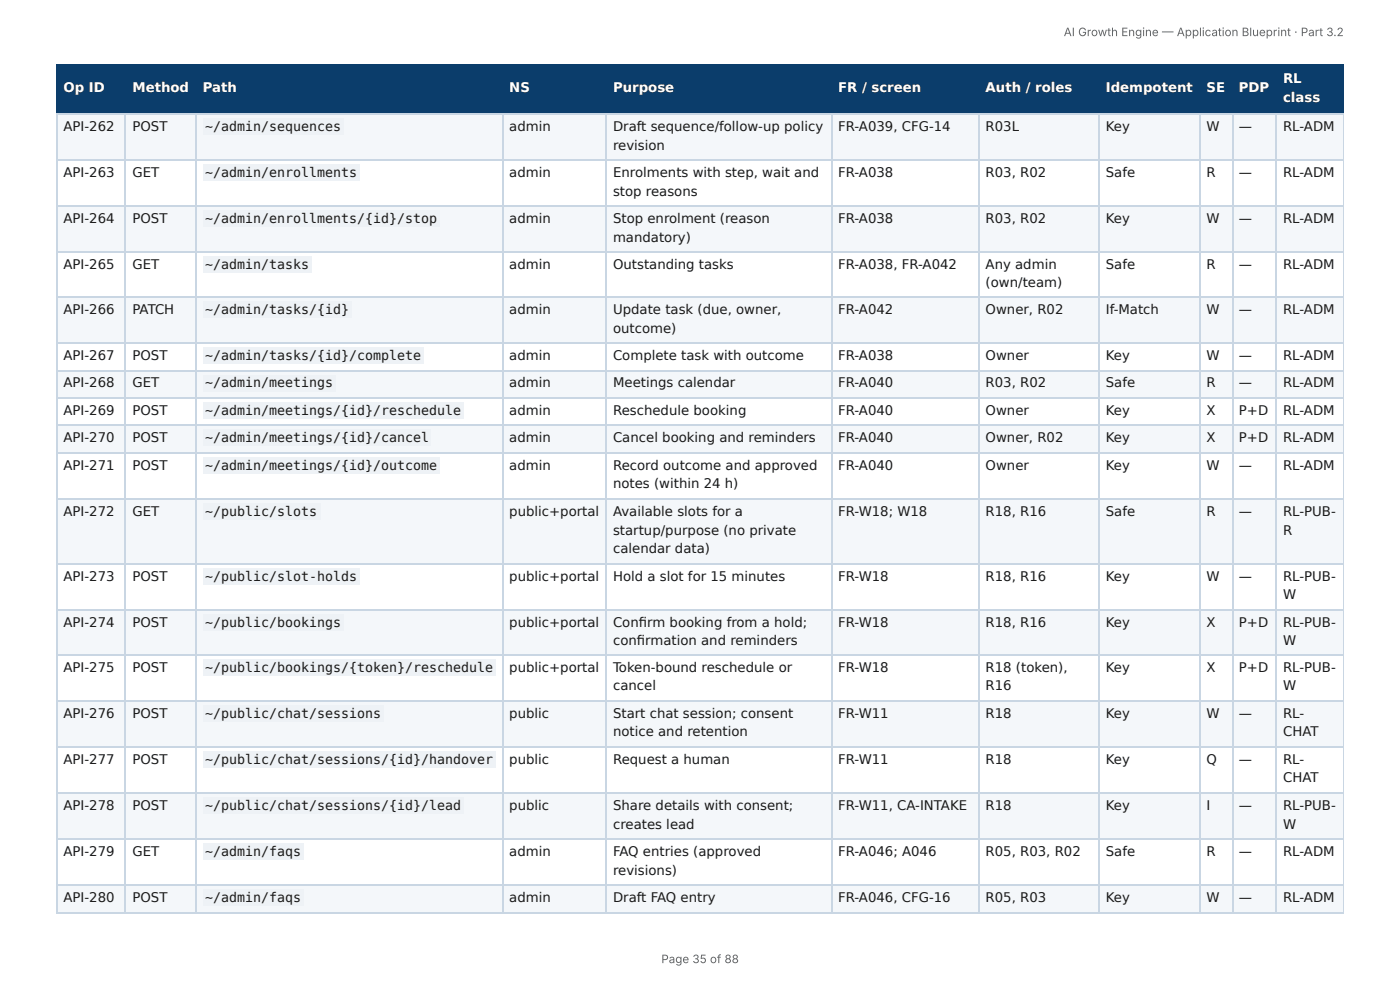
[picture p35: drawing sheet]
<svg xmlns="http://www.w3.org/2000/svg" width="297mm" height="210mm" viewBox="0 0 297 210" stroke-linecap="round" stroke-linejoin="round" font-family="sans-serif">
<defs><g id="words">
<g font-size="2.8" fill="#fff">
<text x="272.5" y="17.7">RL</text>
<text x="13.5" y="19.6">Op ID</text>
<text x="28.1" y="19.6">Method</text>
<text x="43.1" y="19.6">Path</text>
<text x="108.2" y="19.6">NS</text>
<text x="130.2" y="19.6">Purpose</text>
<text x="178" y="19.6">FR / screen</text>
<text x="209.3" y="19.6">Auth / roles</text>
<text x="234.9" y="19.6">Idempotent</text>
<text x="256.3" y="19.6">SE</text>
<text x="263.1" y="19.6">PDP</text>
<text x="272.5" y="21.7">class</text>
</g>
<g font-size="2.8" fill="#1a1a1a">
<text x="13.5" y="27.8">API-262</text>
<text x="28.1" y="27.8">POST</text>
<text x="43.6" y="27.8">~/admin/sequences</text>
<text x="108.2" y="27.8">admin</text>
<text x="130.2" y="27.8">Draft sequence/follow-up policy</text>
<text x="178" y="27.8">FR-A039, CFG-14</text>
<text x="209.3" y="27.8">R03L</text>
<text x="234.9" y="27.8">Key</text>
<text x="256.3" y="27.8">W</text>
<text x="263.1" y="27.8">—</text>
<text x="272.5" y="27.8">RL-ADM</text>
<text x="130.2" y="31.8">revision</text>
<text x="13.5" y="37.6">API-263</text>
<text x="28.1" y="37.6">GET</text>
<text x="43.6" y="37.6">~/admin/enrollments</text>
<text x="108.2" y="37.6">admin</text>
<text x="130.2" y="37.6">Enrolments with step, wait and</text>
<text x="130.2" y="41.5">stop reasons</text>
<text x="178" y="37.6">FR-A038</text>
<text x="209.3" y="37.6">R03, R02</text>
<text x="234.9" y="37.6">Safe</text>
<text x="256.3" y="37.6">R</text>
<text x="263.1" y="37.6">—</text>
<text x="272.5" y="37.6">RL-ADM</text>
<text x="13.5" y="47.4">API-264</text>
<text x="28.1" y="47.4">POST</text>
<text x="43.6" y="47.4">~/admin/enrollments/{id}/stop</text>
<text x="108.2" y="47.4">admin</text>
<text x="130.2" y="47.4">Stop enrolment (reason</text>
<text x="178" y="47.4">FR-A038</text>
<text x="209.3" y="47.4">R03, R02</text>
<text x="234.9" y="47.4">Key</text>
<text x="256.3" y="47.4">W</text>
<text x="263.1" y="47.4">—</text>
<text x="272.5" y="47.4">RL-ADM</text>
<text x="130.2" y="51.3">mandatory)</text>
<text x="13.5" y="57.2">API-265</text>
<text x="28.1" y="57.2">GET</text>
<text x="43.6" y="57.2">~/admin/tasks</text>
<text x="108.2" y="57.2">admin</text>
<text x="130.2" y="57.2">Outstanding tasks</text>
<text x="178" y="57.2">FR-A038, FR-A042</text>
<text x="209.3" y="57.2">Any admin</text>
<text x="234.9" y="57.2">Safe</text>
<text x="256.3" y="57.2">R</text>
<text x="263.1" y="57.2">—</text>
<text x="272.5" y="57.2">RL-ADM</text>
<text x="209.3" y="60.9">(own/team)</text>
<text x="13.5" y="66.7">API-266</text>
<text x="28.1" y="66.7">PATCH</text>
<text x="43.6" y="66.7">~/admin/tasks/{id}</text>
<text x="108.2" y="66.7">admin</text>
<text x="130.2" y="66.7">Update task (due, owner,</text>
<text x="130.2" y="70.6">outcome)</text>
<text x="178" y="66.7">FR-A042</text>
<text x="209.3" y="66.7">Owner, R02</text>
<text x="234.9" y="66.7">If-Match</text>
<text x="256.3" y="66.7">W</text>
<text x="263.1" y="66.7">—</text>
<text x="272.5" y="66.7">RL-ADM</text>
<text x="13.5" y="76.5">API-267</text>
<text x="28.1" y="76.5">POST</text>
<text x="43.6" y="76.5">~/admin/tasks/{id}/complete</text>
<text x="108.2" y="76.5">admin</text>
<text x="130.2" y="76.5">Complete task with outcome</text>
<text x="178" y="76.5">FR-A038</text>
<text x="209.3" y="76.5">Owner</text>
<text x="234.9" y="76.5">Key</text>
<text x="256.3" y="76.5">W</text>
<text x="263.1" y="76.5">—</text>
<text x="272.5" y="76.5">RL-ADM</text>
<text x="13.5" y="82.3">API-268</text>
<text x="28.1" y="82.3">GET</text>
<text x="43.6" y="82.3">~/admin/meetings</text>
<text x="108.2" y="82.3">admin</text>
<text x="130.2" y="82.3">Meetings calendar</text>
<text x="178" y="82.3">FR-A040</text>
<text x="209.3" y="82.3">R03, R02</text>
<text x="234.9" y="82.3">Safe</text>
<text x="256.3" y="82.3">R</text>
<text x="263.1" y="82.3">—</text>
<text x="272.5" y="82.3">RL-ADM</text>
<text x="13.5" y="88.1">API-269</text>
<text x="28.1" y="88.1">POST</text>
<text x="43.6" y="88.1">~/admin/meetings/{id}/reschedule</text>
<text x="108.2" y="88.1">admin</text>
<text x="130.2" y="88.1">Reschedule booking</text>
<text x="178" y="88.1">FR-A040</text>
<text x="209.3" y="88.1">Owner</text>
<text x="234.9" y="88.1">Key</text>
<text x="256.3" y="88.1">X</text>
<text x="263.1" y="88.1">P+D</text>
<text x="272.5" y="88.1">RL-ADM</text>
<text x="13.5" y="93.9">API-270</text>
<text x="28.1" y="93.9">POST</text>
<text x="43.6" y="93.9">~/admin/meetings/{id}/cancel</text>
<text x="108.2" y="93.9">admin</text>
<text x="130.2" y="93.9">Cancel booking and reminders</text>
<text x="178" y="93.9">FR-A040</text>
<text x="209.3" y="93.9">Owner, R02</text>
<text x="234.9" y="93.9">Key</text>
<text x="256.3" y="93.9">X</text>
<text x="263.1" y="93.9">P+D</text>
<text x="272.5" y="93.9">RL-ADM</text>
<text x="13.5" y="99.7">API-271</text>
<text x="28.1" y="99.7">POST</text>
<text x="43.6" y="99.7">~/admin/meetings/{id}/outcome</text>
<text x="108.2" y="99.7">admin</text>
<text x="130.2" y="99.7">Record outcome and approved</text>
<text x="178" y="99.7">FR-A040</text>
<text x="209.3" y="99.7">Owner</text>
<text x="234.9" y="99.7">Key</text>
<text x="256.3" y="99.7">W</text>
<text x="263.1" y="99.7">—</text>
<text x="272.5" y="99.7">RL-ADM</text>
<text x="130.2" y="103.7">notes (within 24 h)</text>
<text x="13.5" y="109.5">API-272</text>
<text x="28.1" y="109.5">GET</text>
<text x="43.6" y="109.5">~/public/slots</text>
<text x="108.2" y="109.5">public+portal</text>
<text x="130.2" y="109.5">Available slots for a</text>
<text x="130.2" y="113.5">startup/purpose (no private</text>
<text x="178" y="109.5">FR-W18; W18</text>
<text x="209.3" y="109.5">R18, R16</text>
<text x="234.9" y="109.5">Safe</text>
<text x="256.3" y="109.5">R</text>
<text x="263.1" y="109.5">—</text>
<text x="272.5" y="109.5">RL-PUB-</text>
<text x="272.5" y="113.5">R</text>
<text x="130.2" y="117.5">calendar data)</text>
<text x="13.5" y="123.3">API-273</text>
<text x="28.1" y="123.3">POST</text>
<text x="43.6" y="123.3">~/public/slot-holds</text>
<text x="108.2" y="123.3">public+portal</text>
<text x="130.2" y="123.3">Hold a slot for 15 minutes</text>
<text x="178" y="123.3">FR-W18</text>
<text x="209.3" y="123.3">R18, R16</text>
<text x="234.9" y="123.3">Key</text>
<text x="256.3" y="123.3">W</text>
<text x="263.1" y="123.3">—</text>
<text x="272.5" y="123.3">RL-PUB-</text>
<text x="272.5" y="127.3">W</text>
<text x="13.5" y="133.1">API-274</text>
<text x="28.1" y="133.1">POST</text>
<text x="43.6" y="133.1">~/public/bookings</text>
<text x="108.2" y="133.1">public+portal</text>
<text x="130.2" y="133.1">Confi rm booking from a hold;</text>
<text x="130.2" y="137.1">confi rmation and reminders</text>
<text x="178" y="133.1">FR-W18</text>
<text x="209.3" y="133.1">R18, R16</text>
<text x="234.9" y="133.1">Key</text>
<text x="256.3" y="133.1">X</text>
<text x="263.1" y="133.1">P+D</text>
<text x="272.5" y="133.1">RL-PUB-</text>
<text x="272.5" y="137.1">W</text>
<text x="13.5" y="142.6">API-275</text>
<text x="28.1" y="142.6">POST</text>
<text x="43.6" y="142.6">~/public/bookings/{token}/reschedule</text>
<text x="108.2" y="142.6">public+portal</text>
<text x="130.2" y="142.6">Token-bound reschedule or</text>
<text x="178" y="142.6">FR-W18</text>
<text x="209.3" y="142.6">R18 (token),</text>
<text x="234.9" y="142.6">Key</text>
<text x="256.3" y="142.6">X</text>
<text x="263.1" y="142.6">P+D</text>
<text x="272.5" y="142.6">RL-PUB-</text>
<text x="130.2" y="146.6">cancel</text>
<text x="209.3" y="146.6">R16</text>
<text x="272.5" y="146.6">W</text>
<text x="13.5" y="152.4">API-276</text>
<text x="28.1" y="152.4">POST</text>
<text x="43.6" y="152.4">~/public/chat/sessions</text>
<text x="108.2" y="152.4">public</text>
<text x="130.2" y="152.4">Start chat session; consent</text>
<text x="178" y="152.4">FR-W11</text>
<text x="209.3" y="152.4">R18</text>
<text x="234.9" y="152.4">Key</text>
<text x="256.3" y="152.4">W</text>
<text x="263.1" y="152.4">—</text>
<text x="272.5" y="152.4">RL-</text>
<text x="130.2" y="156.4">notice and retention</text>
<text x="272.5" y="156.4">CHAT</text>
<text x="13.5" y="162.2">API-277</text>
<text x="28.1" y="162.2">POST</text>
<text x="43.6" y="162.2">~/public/chat/sessions/{id}/handover</text>
<text x="108.2" y="162.2">public</text>
<text x="130.2" y="162.2">Request a human</text>
<text x="178" y="162.2">FR-W11</text>
<text x="209.3" y="162.2">R18</text>
<text x="234.9" y="162.2">Key</text>
<text x="256.3" y="162.2">Q</text>
<text x="263.1" y="162.2">—</text>
<text x="272.5" y="162.2">RL-</text>
<text x="272.5" y="166.2">CHAT</text>
<text x="13.5" y="172">API-278</text>
<text x="28.1" y="172">POST</text>
<text x="43.6" y="172">~/public/chat/sessions/{id}/lead</text>
<text x="108.2" y="172">public</text>
<text x="130.2" y="172">Share details with consent;</text>
<text x="178" y="172">FR-W11, CA-INTAKE</text>
<text x="209.3" y="172">R18</text>
<text x="234.9" y="172">Key</text>
<text x="256.3" y="172">I</text>
<text x="263.1" y="172">—</text>
<text x="272.5" y="172">RL-PUB-</text>
<text x="130.2" y="175.9">creates lead</text>
<text x="272.5" y="175.9">W</text>
<text x="13.5" y="181.8">API-279</text>
<text x="28.1" y="181.8">GET</text>
<text x="43.6" y="181.8">~/admin/faqs</text>
<text x="108.2" y="181.8">admin</text>
<text x="130.2" y="181.8">FAQ entries (approved</text>
<text x="130.2" y="185.7">revisions)</text>
<text x="178" y="181.8">FR-A046; A046</text>
<text x="209.3" y="181.8">R05, R03, R02</text>
<text x="234.9" y="181.8">Safe</text>
<text x="256.3" y="181.8">R</text>
<text x="263.1" y="181.8">—</text>
<text x="272.5" y="181.8">RL-ADM</text>
<text x="13.5" y="191.6">API-280</text>
<text x="28.1" y="191.6">POST</text>
<text x="43.6" y="191.6">~/admin/faqs</text>
<text x="108.2" y="191.6">admin</text>
<text x="130.2" y="191.6">Draft FAQ entry</text>
<text x="178" y="191.6">FR-A046, CFG-16</text>
<text x="209.3" y="191.6">R05, R03</text>
<text x="234.9" y="191.6">Key</text>
<text x="256.3" y="191.6">W</text>
<text x="263.1" y="191.6">—</text>
<text x="272.5" y="191.6">RL-ADM</text>
</g>
<g font-size="2.5" fill="#666">
<text x="225.9" y="7.7">AI Growth Engine — Application Blueprint · Part 3.2</text>
<text x="140.5" y="204.5">Page 35 of 88</text>
</g>
</g></defs>
<g fill="#0b3d6b">
<path d="M12.2 14h14.5v10.1h-14.5z"/>
<path d="M26.7 14h14.8v10.1h-14.8z"/>
<path d="M41.5 14h65.1v10.1h-65.1z"/>
<path d="M106.6 14h22.3v10.1h-22.3z"/>
<path d="M128.9 14h47.6v10.1h-47.6z"/>
<path d="M176.5 14h31.5v10.1h-31.5z"/>
<path d="M208 14h25.4v10.1h-25.4z"/>
<path d="M233.4 14h21.4v10.1h-21.4z"/>
<path d="M254.8 14h6.9v10.1h-6.9z"/>
<path d="M261.7 14h9.5v10.1h-9.5z"/>
<path d="M271.2 14h14.2v10.1h-14.2z"/>
</g>
<g fill="#f4f7fa">
<path d="M12.2 24.1h14.5v9.8h-14.5z"/>
<path d="M26.7 24.1h14.8v9.8h-14.8z"/>
<path d="M41.5 24.1h65.1v9.8h-65.1z"/>
<path d="M106.6 24.1h22.3v9.8h-22.3z"/>
<path d="M128.9 24.1h47.6v9.8h-47.6z"/>
<path d="M176.5 24.1h31.5v9.8h-31.5z"/>
<path d="M208 24.1h25.4v9.8h-25.4z"/>
<path d="M233.4 24.1h21.4v9.8h-21.4z"/>
<path d="M254.8 24.1h6.9v9.8h-6.9z"/>
<path d="M261.7 24.1h9.5v9.8h-9.5z"/>
<path d="M271.2 24.1h14.2v9.8h-14.2z"/>
<path d="M12.2 43.7h14.5v9.7h-14.5z"/>
<path d="M26.7 43.7h14.8v9.7h-14.8z"/>
<path d="M41.5 43.7h65.1v9.7h-65.1z"/>
<path d="M106.6 43.7h22.3v9.7h-22.3z"/>
<path d="M128.9 43.7h47.6v9.7h-47.6z"/>
<path d="M176.5 43.7h31.5v9.7h-31.5z"/>
<path d="M208 43.7h25.4v9.7h-25.4z"/>
<path d="M233.4 43.7h21.4v9.7h-21.4z"/>
<path d="M254.8 43.7h6.9v9.7h-6.9z"/>
<path d="M261.7 43.7h9.5v9.7h-9.5z"/>
<path d="M271.2 43.7h14.2v9.7h-14.2z"/>
<path d="M12.2 63.2h14.5v9.8h-14.5z"/>
<path d="M26.7 63.2h14.8v9.8h-14.8z"/>
<path d="M41.5 63.2h65.1v9.8h-65.1z"/>
<path d="M106.6 63.2h22.3v9.8h-22.3z"/>
<path d="M128.9 63.2h47.6v9.8h-47.6z"/>
<path d="M176.5 63.2h31.5v9.8h-31.5z"/>
<path d="M208 63.2h25.4v9.8h-25.4z"/>
<path d="M233.4 63.2h21.4v9.8h-21.4z"/>
<path d="M254.8 63.2h6.9v9.8h-6.9z"/>
<path d="M261.7 63.2h9.5v9.8h-9.5z"/>
<path d="M271.2 63.2h14.2v9.8h-14.2z"/>
<path d="M12.2 78.8h14.5v5.9h-14.5z"/>
<path d="M26.7 78.8h14.8v5.9h-14.8z"/>
<path d="M41.5 78.8h65.1v5.9h-65.1z"/>
<path d="M106.6 78.8h22.3v5.9h-22.3z"/>
<path d="M128.9 78.8h47.6v5.9h-47.6z"/>
<path d="M176.5 78.8h31.5v5.9h-31.5z"/>
<path d="M208 78.8h25.4v5.9h-25.4z"/>
<path d="M233.4 78.8h21.4v5.9h-21.4z"/>
<path d="M254.8 78.8h6.9v5.9h-6.9z"/>
<path d="M261.7 78.8h9.5v5.9h-9.5z"/>
<path d="M271.2 78.8h14.2v5.9h-14.2z"/>
<path d="M12.2 90.5h14.5v5.8h-14.5z"/>
<path d="M26.7 90.5h14.8v5.8h-14.8z"/>
<path d="M41.5 90.5h65.1v5.8h-65.1z"/>
<path d="M106.6 90.5h22.3v5.8h-22.3z"/>
<path d="M128.9 90.5h47.6v5.8h-47.6z"/>
<path d="M176.5 90.5h31.5v5.8h-31.5z"/>
<path d="M208 90.5h25.4v5.8h-25.4z"/>
<path d="M233.4 90.5h21.4v5.8h-21.4z"/>
<path d="M254.8 90.5h6.9v5.8h-6.9z"/>
<path d="M261.7 90.5h9.5v5.8h-9.5z"/>
<path d="M271.2 90.5h14.2v5.8h-14.2z"/>
<path d="M12.2 105.8h14.5v13.8h-14.5z"/>
<path d="M26.7 105.8h14.8v13.8h-14.8z"/>
<path d="M41.5 105.8h65.1v13.8h-65.1z"/>
<path d="M106.6 105.8h22.3v13.8h-22.3z"/>
<path d="M128.9 105.8h47.6v13.8h-47.6z"/>
<path d="M176.5 105.8h31.5v13.8h-31.5z"/>
<path d="M208 105.8h25.4v13.8h-25.4z"/>
<path d="M233.4 105.8h21.4v13.8h-21.4z"/>
<path d="M254.8 105.8h6.9v13.8h-6.9z"/>
<path d="M261.7 105.8h9.5v13.8h-9.5z"/>
<path d="M271.2 105.8h14.2v13.8h-14.2z"/>
<path d="M12.2 129.4h14.5v9.8h-14.5z"/>
<path d="M26.7 129.4h14.8v9.8h-14.8z"/>
<path d="M41.5 129.4h65.1v9.8h-65.1z"/>
<path d="M106.6 129.4h22.3v9.8h-22.3z"/>
<path d="M128.9 129.4h47.6v9.8h-47.6z"/>
<path d="M176.5 129.4h31.5v9.8h-31.5z"/>
<path d="M208 129.4h25.4v9.8h-25.4z"/>
<path d="M233.4 129.4h21.4v9.8h-21.4z"/>
<path d="M254.8 129.4h6.9v9.8h-6.9z"/>
<path d="M261.7 129.4h9.5v9.8h-9.5z"/>
<path d="M271.2 129.4h14.2v9.8h-14.2z"/>
<path d="M12.2 149h14.5v9.8h-14.5z"/>
<path d="M26.7 149h14.8v9.8h-14.8z"/>
<path d="M41.5 149h65.1v9.8h-65.1z"/>
<path d="M106.6 149h22.3v9.8h-22.3z"/>
<path d="M128.9 149h47.6v9.8h-47.6z"/>
<path d="M176.5 149h31.5v9.8h-31.5z"/>
<path d="M208 149h25.4v9.8h-25.4z"/>
<path d="M233.4 149h21.4v9.8h-21.4z"/>
<path d="M254.8 149h6.9v9.8h-6.9z"/>
<path d="M261.7 149h9.5v9.8h-9.5z"/>
<path d="M271.2 149h14.2v9.8h-14.2z"/>
<path d="M12.2 168.5h14.5v9.6h-14.5z"/>
<path d="M26.7 168.5h14.8v9.6h-14.8z"/>
<path d="M41.5 168.5h65.1v9.6h-65.1z"/>
<path d="M106.6 168.5h22.3v9.6h-22.3z"/>
<path d="M128.9 168.5h47.6v9.6h-47.6z"/>
<path d="M176.5 168.5h31.5v9.6h-31.5z"/>
<path d="M208 168.5h25.4v9.6h-25.4z"/>
<path d="M233.4 168.5h21.4v9.6h-21.4z"/>
<path d="M254.8 168.5h6.9v9.6h-6.9z"/>
<path d="M261.7 168.5h9.5v9.6h-9.5z"/>
<path d="M271.2 168.5h14.2v9.6h-14.2z"/>
<path d="M12.2 187.9h14.5v5.8h-14.5z"/>
<path d="M26.7 187.9h14.8v5.8h-14.8z"/>
<path d="M41.5 187.9h65.1v5.8h-65.1z"/>
<path d="M106.6 187.9h22.3v5.8h-22.3z"/>
<path d="M128.9 187.9h47.6v5.8h-47.6z"/>
<path d="M176.5 187.9h31.5v5.8h-31.5z"/>
<path d="M208 187.9h25.4v5.8h-25.4z"/>
<path d="M233.4 187.9h21.4v5.8h-21.4z"/>
<path d="M254.8 187.9h6.9v5.8h-6.9z"/>
<path d="M261.7 187.9h9.5v5.8h-9.5z"/>
<path d="M271.2 187.9h14.2v5.8h-14.2z"/>
</g>
<g fill="none" stroke="#0b3d6b" stroke-width=".26">
<path d="M11.9 13.9h273.5M12 13.8v10.5M26.6 13.8v10.5M41.7 13.8v10.5M106.8 13.8v10.5M128.7 13.8v10.5M176.6 13.8v10.5M207.8 13.8v10.5M233.5 13.8v10.5M254.9 13.8v10.5M261.8 13.8v10.5M271.1 13.8v10.5"/>
<path d="M11.9 24.2h273.5"/>
</g>
<path d="M285.3 13.8v10.5" fill="none" stroke="#0b3d6b" stroke-width=".21"/>
<g fill="none" stroke="#c9d6e3" stroke-width=".26">
<path d="M11.9 24.2h273.5M11.9 34h273.5M12 24.3v169.4M26.6 24.3v169.4M41.7 24.3v169.4M106.8 24.3v169.4M128.7 24.3v169.4M176.6 24.3v169.4M207.8 24.3v169.4M233.5 24.3v169.4M254.9 24.3v169.4M261.8 24.3v169.4"/>
<path d="M271.1 24.3v169.4M11.9 43.8h273.5M11.9 53.6h273.5M11.9 63.1h273.5M11.9 72.9h273.5M11.9 78.7h273.5M11.9 84.5h273.5M11.9 90.4h273.5M11.9 96.2h273.5M11.9 106h273.5M11.9 119.7h273.5M11.9 129.5h273.5"/>
<path d="M11.9 139h273.5M11.9 148.8h273.5M11.9 158.6h273.5M11.9 168.4h273.5M11.9 178.2h273.5M11.9 188h273.5M11.9 193.8h273.5"/>
</g>
<path d="M285.3 24.3v169.4" fill="none" stroke="#c9d6e3" stroke-width=".21"/>
<g fill="#eef2f6">
<path d="M43.1 25.1h29.9v3.5h-29.9z"/>
<path d="M43.1 34.9h33.4v3.5h-33.4z"/>
<path d="M43.1 44.7h50.3v3.5h-50.3z"/>
<path d="M43.1 54.5h23v3.4h-23z"/>
<path d="M43.1 64h31.5v3.5h-31.5z"/>
<path d="M43.1 73.8h46.9v3.5h-46.9z"/>
<path d="M43.1 79.6h28.1v3.5h-28.1z"/>
<path d="M43.1 85.5h55.3v3.4h-55.3z"/>
<path d="M43.1 91.3h48.4v3.4h-48.4z"/>
<path d="M43.1 97.1h50.3v3.4h-50.3z"/>
<path d="M43.1 106.9h24.9v3.4h-24.9z"/>
<path d="M43.1 120.7h33.4v3.4h-33.4z"/>
<path d="M43.1 130.4h29.9v3.5h-29.9z"/>
<path d="M43.1 140h62.2v3.4h-62.2z"/>
<path d="M43.1 149.8h38.4v3.4h-38.4z"/>
<path d="M43.1 159.5h62.2v3.5h-62.2z"/>
<path d="M43.1 169.3h55.3v3.5h-55.3z"/>
<path d="M43.1 179.1h21.5v3.5h-21.5z"/>
<path d="M43.1 188.9h21.5v3.5h-21.5z"/>
</g>
<use href="#words"/>
</svg>
